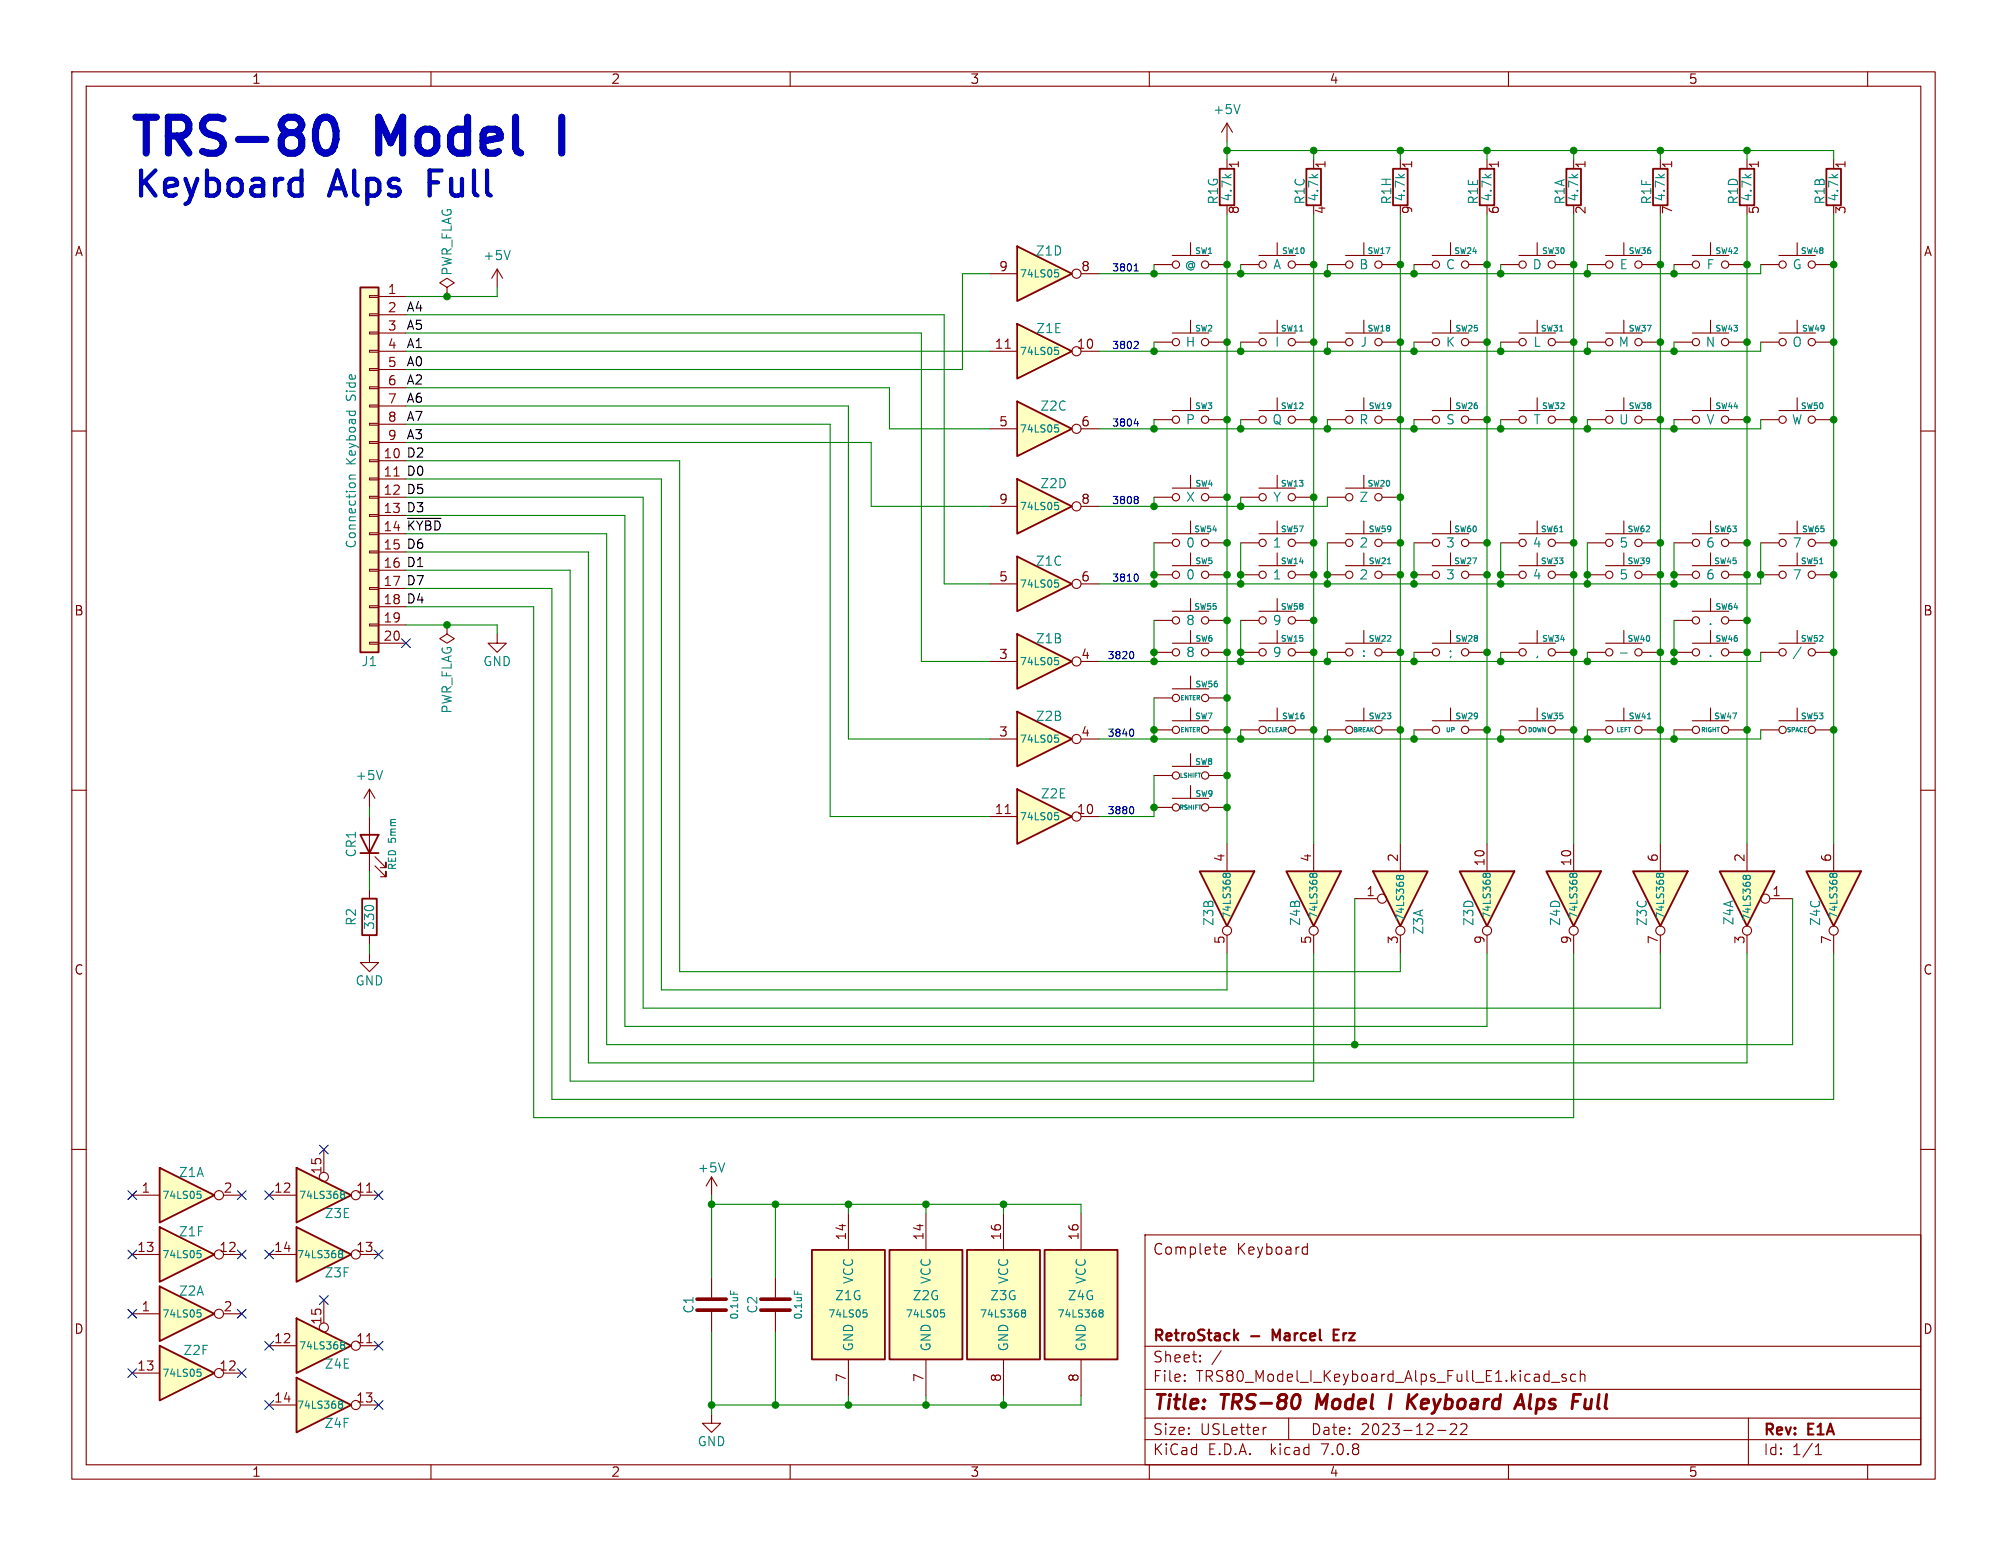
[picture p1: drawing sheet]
<svg xmlns="http://www.w3.org/2000/svg" width="279mm" height="216mm" viewBox="0 0 279 216" stroke-linecap="round" stroke-linejoin="round" font-family="sans-serif">
<defs><g id="words">
<g font-size="7" fill="#0000c2">
<text x="17.8" y="22">TRS-80</text>
<text x="52.9" y="22">Model</text>
</g>
<g font-size="4.9" fill="#0000c2">
<text x="18.4" y="27.7">Keyboard</text>
<text x="46.2" y="27.7">Alps</text>
<text x="60.8" y="27.7">Full</text>
</g>
<g font-size="2.8" fill="#840000">
<text x="160.4" y="196.8">Title:</text>
<text x="170.1" y="196.8">TRS-80</text>
<text x="184.1" y="196.8">Model</text>
<text x="195.1" y="196.8">I</text>
<text x="198.4" y="196.8">Keyboard</text>
<text x="214.4" y="196.8">Alps</text>
<text x="222.9" y="196.8">Full</text>
</g>
<g font-size="2.1" fill="#840000">
<text x="160.4" y="174.9">Complete</text>
<text x="172.1" y="174.9">Keyboard</text>
<text x="160.4" y="189.9">Sheet:</text>
<text x="160.4" y="187.1">RetroStack</text>
<text x="174.2" y="187.1">-</text>
<text x="177.8" y="187.1">Marcel</text>
<text x="186.9" y="187.1">Erz</text>
<text x="160.4" y="192.6">File:</text>
<text x="166.5" y="192.6">TRS80_Model_I_Keyboard_Alps_Full_E1.kicad_sch</text>
<text x="160.4" y="202.8">KiCad</text>
<text x="160.4" y="200">Size:</text>
<text x="167.1" y="200">USLetter</text>
<text x="168.1" y="202.8">E.D.A.</text>
<text x="177" y="202.8">kicad</text>
<text x="182.4" y="200">Date:</text>
<text x="184.2" y="202.8">7.0.8</text>
<text x="189.4" y="200">2023-12-22</text>
<text x="245.4" y="200.2">Rev:</text>
<text x="245.4" y="202.8">Id:</text>
<text x="249.5" y="202.8">1/1</text>
<text x="251.8" y="200.2">E1A</text>
</g>
<g font-size="1.8" fill="#840000">
<text x="35" y="11.9">1</text>
<text x="85" y="11.9">2</text>
<text x="135" y="11.9">3</text>
<text x="185" y="11.9">4</text>
<text x="235" y="11.9">5</text>
<text x="172.8" y="23.6" transform="rotate(-90 172.8 23.6)">1</text>
<text x="184.9" y="23.6" transform="rotate(-90 184.9 23.6)">1</text>
<text x="196.9" y="23.6" transform="rotate(-90 196.9 23.6)">1</text>
<text x="209" y="23.6" transform="rotate(-90 209 23.6)">1</text>
<text x="221.1" y="23.6" transform="rotate(-90 221.1 23.6)">1</text>
<text x="233.1" y="23.6" transform="rotate(-90 233.1 23.6)">1</text>
<text x="245.2" y="23.6" transform="rotate(-90 245.2 23.6)">1</text>
<text x="257.3" y="23.6" transform="rotate(-90 257.3 23.6)">1</text>
<text x="172.8" y="29.9" transform="rotate(-90 172.8 29.9)">8</text>
<text x="184.9" y="29.9" transform="rotate(-90 184.9 29.9)">4</text>
<text x="196.9" y="29.9" transform="rotate(-90 196.9 29.9)">9</text>
<text x="209" y="29.9" transform="rotate(-90 209 29.9)">6</text>
<text x="221.1" y="29.9" transform="rotate(-90 221.1 29.9)">2</text>
<text x="233.1" y="29.9" transform="rotate(-90 233.1 29.9)">7</text>
<text x="245.2" y="29.9" transform="rotate(-90 245.2 29.9)">5</text>
<text x="257.3" y="29.9" transform="rotate(-90 257.3 29.9)">3</text>
<text x="10.3" y="35.9">A</text>
<text x="267.7" y="35.9">A</text>
<text x="53.9" y="41">1</text>
<text x="139" y="37.8">9</text>
<text x="150.4" y="37.8">8</text>
<text x="53.9" y="43.6">2</text>
<text x="53.9" y="46.1">3</text>
<text x="53.9" y="48.6">4</text>
<text x="53.9" y="51.2">5</text>
<text x="53.9" y="53.7">6</text>
<text x="138.4" y="48.6">11</text>
<text x="149.8" y="48.6">10</text>
<text x="53.9" y="56.3">7</text>
<text x="53.9" y="58.8">8</text>
<text x="139" y="59.4">5</text>
<text x="150.4" y="59.4">6</text>
<text x="53.3" y="63.9">10</text>
<text x="53.9" y="61.3">9</text>
<text x="53.3" y="66.4">11</text>
<text x="53.3" y="69">12</text>
<text x="53.3" y="71.5">13</text>
<text x="139" y="70.2">9</text>
<text x="150.4" y="70.2">8</text>
<text x="53.3" y="74">14</text>
<text x="53.3" y="76.6">15</text>
<text x="53.3" y="79.1">16</text>
<text x="53.3" y="81.7">17</text>
<text x="139" y="81">5</text>
<text x="150.4" y="81">6</text>
<text x="10.3" y="85.9">B</text>
<text x="53.3" y="84.2">18</text>
<text x="53.3" y="86.7">19</text>
<text x="53.3" y="89.3">20</text>
<text x="267.7" y="85.9">B</text>
<text x="139" y="91.8">3</text>
<text x="150.4" y="91.8">4</text>
<text x="139" y="102.6">3</text>
<text x="150.4" y="102.6">4</text>
<text x="138.4" y="113.4">11</text>
<text x="149.8" y="113.4">10</text>
<text x="170.6" y="120.1" transform="rotate(-90 170.6 120.1)">4</text>
<text x="182.6" y="120.1" transform="rotate(-90 182.6 120.1)">4</text>
<text x="190.1" y="124.8">1</text>
<text x="194.7" y="120.1" transform="rotate(-90 194.7 120.1)">2</text>
<text x="206.8" y="120.7" transform="rotate(-90 206.8 120.7)">10</text>
<text x="218.8" y="120.7" transform="rotate(-90 218.8 120.7)">10</text>
<text x="230.9" y="120.1" transform="rotate(-90 230.9 120.1)">6</text>
<text x="243" y="120.1" transform="rotate(-90 243 120.1)">2</text>
<text x="246.6" y="124.8">1</text>
<text x="255" y="120.1" transform="rotate(-90 255 120.1)">6</text>
<text x="170.6" y="131.5" transform="rotate(-90 170.6 131.5)">5</text>
<text x="182.6" y="131.5" transform="rotate(-90 182.6 131.5)">5</text>
<text x="194.7" y="131.5" transform="rotate(-90 194.7 131.5)">3</text>
<text x="206.8" y="131.5" transform="rotate(-90 206.8 131.5)">9</text>
<text x="218.8" y="131.5" transform="rotate(-90 218.8 131.5)">9</text>
<text x="230.9" y="131.5" transform="rotate(-90 230.9 131.5)">7</text>
<text x="243" y="131.5" transform="rotate(-90 243 131.5)">3</text>
<text x="255" y="131.5" transform="rotate(-90 255 131.5)">7</text>
<text x="10.3" y="135.9">C</text>
<text x="267.7" y="135.9">C</text>
<text x="19.6" y="166.1">1</text>
<text x="31" y="166.1">2</text>
<text x="38.1" y="166.1">12</text>
<text x="44.8" y="163.6" transform="rotate(-90 44.8 163.6)">15</text>
<text x="49.5" y="166.1">11</text>
<text x="117.9" y="172.8" transform="rotate(-90 117.9 172.8)">14</text>
<text x="128.7" y="172.8" transform="rotate(-90 128.7 172.8)">14</text>
<text x="139.4" y="172.8" transform="rotate(-90 139.4 172.8)">16</text>
<text x="150.2" y="172.8" transform="rotate(-90 150.2 172.8)">16</text>
<text x="19" y="174.4">13</text>
<text x="30.4" y="174.4">12</text>
<text x="38.1" y="174.4">14</text>
<text x="49.5" y="174.4">13</text>
<text x="10.3" y="185.9">D</text>
<text x="19.6" y="182.6">1</text>
<text x="31" y="182.6">2</text>
<text x="44.8" y="184.5" transform="rotate(-90 44.8 184.5)">15</text>
<text x="267.7" y="185.9">D</text>
<text x="19" y="190.9">13</text>
<text x="30.4" y="190.9">12</text>
<text x="38.1" y="187.1">12</text>
<text x="49.5" y="187.1">11</text>
<text x="38.1" y="195.3">14</text>
<text x="49.5" y="195.3">13</text>
<text x="117.9" y="192.5" transform="rotate(-90 117.9 192.5)">7</text>
<text x="128.7" y="192.5" transform="rotate(-90 128.7 192.5)">7</text>
<text x="139.4" y="192.5" transform="rotate(-90 139.4 192.5)">8</text>
<text x="150.2" y="192.5" transform="rotate(-90 150.2 192.5)">8</text>
<text x="35" y="205.8">1</text>
<text x="85" y="205.8">2</text>
<text x="135" y="205.8">3</text>
<text x="185" y="205.8">4</text>
<text x="235" y="205.8">5</text>
</g>
<g font-size="1.8" fill="#008484">
<text x="168.8" y="16.1">+5V</text>
<text x="169.8" y="28.6" transform="rotate(-90 169.8 28.6)">R1G</text>
<text x="171.7" y="28.2" transform="rotate(-90 171.7 28.2)">4.7k</text>
<text x="181.8" y="28.6" transform="rotate(-90 181.8 28.6)">R1C</text>
<text x="183.7" y="28.2" transform="rotate(-90 183.7 28.2)">4.7k</text>
<text x="193.9" y="28.6" transform="rotate(-90 193.9 28.6)">R1H</text>
<text x="195.8" y="28.2" transform="rotate(-90 195.8 28.2)">4.7k</text>
<text x="206" y="28.6" transform="rotate(-90 206 28.6)">R1E</text>
<text x="207.9" y="28.2" transform="rotate(-90 207.9 28.2)">4.7k</text>
<text x="218" y="28.6" transform="rotate(-90 218 28.6)">R1A</text>
<text x="219.9" y="28.2" transform="rotate(-90 219.9 28.2)">4.7k</text>
<text x="230.1" y="28.6" transform="rotate(-90 230.1 28.6)">R1F</text>
<text x="232" y="28.2" transform="rotate(-90 232 28.2)">4.7k</text>
<text x="242.2" y="28.6" transform="rotate(-90 242.2 28.6)">R1D</text>
<text x="244.1" y="28.2" transform="rotate(-90 244.1 28.2)">4.7k</text>
<text x="254.2" y="28.6" transform="rotate(-90 254.2 28.6)">R1B</text>
<text x="256.1" y="28.2" transform="rotate(-90 256.1 28.2)">4.7k</text>
<text x="144.1" y="35.8">Z1D</text>
<text x="63.1" y="38.5" transform="rotate(-90 63.1 38.5)">PWR_FLAG</text>
<text x="67.2" y="36.4">+5V</text>
<text x="164.8" y="37.7">@</text>
<text x="177.2" y="37.7">A</text>
<text x="189.1" y="37.7">B</text>
<text x="201.2" y="37.7">C</text>
<text x="213.3" y="37.7">D</text>
<text x="225.4" y="37.7">E</text>
<text x="237.5" y="37.7">F</text>
<text x="249.5" y="37.7">G</text>
<text x="144.2" y="46.6">Z1E</text>
<text x="165" y="48.5">H</text>
<text x="177.4" y="48.5">I</text>
<text x="189.3" y="48.5">J</text>
<text x="201.2" y="48.5">K</text>
<text x="213.4" y="48.5">L</text>
<text x="225.2" y="48.5">M</text>
<text x="237.4" y="48.5">N</text>
<text x="249.4" y="48.5">O</text>
<text x="49.8" y="55.7" transform="rotate(-90 49.8 55.7)">Side</text>
<text x="144.7" y="57.4">Z2C</text>
<text x="165" y="59.3">P</text>
<text x="177" y="59.3">Q</text>
<text x="189.1" y="59.3">R</text>
<text x="201.2" y="59.3">S</text>
<text x="213.4" y="59.3">T</text>
<text x="225.3" y="59.3">U</text>
<text x="237.5" y="59.3">V</text>
<text x="249.4" y="59.3">W</text>
<text x="49.8" y="64.8" transform="rotate(-90 49.8 64.8)">Keyboad</text>
<text x="144.7" y="68.2">Z2D</text>
<text x="165" y="70.1">X</text>
<text x="177.2" y="70.1">Y</text>
<text x="189.2" y="70.1">Z</text>
<text x="49.8" y="76.5" transform="rotate(-90 49.8 76.5)">Connection</text>
<text x="165" y="76.4">0</text>
<text x="177.1" y="76.4">1</text>
<text x="189.2" y="76.4">2</text>
<text x="201.2" y="76.4">3</text>
<text x="213.3" y="76.4">4</text>
<text x="225.4" y="76.4">5</text>
<text x="237.4" y="76.4">6</text>
<text x="249.5" y="76.4">7</text>
<text x="144.1" y="79">Z1C</text>
<text x="165" y="80.9">0</text>
<text x="177.1" y="80.9">1</text>
<text x="189.2" y="80.9">2</text>
<text x="201.2" y="80.9">3</text>
<text x="213.3" y="80.9">4</text>
<text x="225.4" y="80.9">5</text>
<text x="237.4" y="80.9">6</text>
<text x="249.5" y="80.9">7</text>
<text x="144.1" y="89.8">Z1B</text>
<text x="165" y="87.2">8</text>
<text x="177.1" y="87.2">9</text>
<text x="237.7" y="87.2">.</text>
<text x="50.2" y="92.9">J1</text>
<text x="67.2" y="92.9">GND</text>
<text x="165" y="91.7">8</text>
<text x="177.1" y="91.7">9</text>
<text x="189.5" y="91.7">:</text>
<text x="201.5" y="91.7">;</text>
<text x="213.6" y="91.7">,</text>
<text x="237.7" y="91.7">.</text>
<text x="63.1" y="99.4" transform="rotate(-90 63.1 99.4)">PWR_FLAG</text>
<text x="144.1" y="100.6">Z2B</text>
<text x="49.4" y="108.8">+5V</text>
<text x="144.8" y="111.4">Z2E</text>
<text x="49.8" y="119.5" transform="rotate(-90 49.8 119.5)">CR1</text>
<text x="49.8" y="129" transform="rotate(-90 49.8 129)">R2</text>
<text x="52.3" y="129.5" transform="rotate(-90 52.3 129.5)">330</text>
<text x="169.1" y="129" transform="rotate(-90 169.1 129)">Z3B</text>
<text x="181.2" y="129" transform="rotate(-90 181.2 129)">Z4B</text>
<text x="198.3" y="130.2" transform="rotate(-90 198.3 130.2)">Z3A</text>
<text x="205.3" y="129" transform="rotate(-90 205.3 129)">Z3D</text>
<text x="217.4" y="129" transform="rotate(-90 217.4 129)">Z4D</text>
<text x="229.5" y="129" transform="rotate(-90 229.5 129)">Z3C</text>
<text x="241.5" y="128.9" transform="rotate(-90 241.5 128.9)">Z4A</text>
<text x="253.6" y="129" transform="rotate(-90 253.6 129)">Z4C</text>
<text x="49.4" y="137.4">GND</text>
<text x="24.8" y="164.1">Z1A</text>
<text x="97" y="163.4">+5V</text>
<text x="24.8" y="172.3">Z1F</text>
<text x="45.1" y="169.8">Z3E</text>
<text x="45.1" y="178">Z3F</text>
<text x="119" y="178.8" transform="rotate(-90 119 178.8)">VCC</text>
<text x="129.8" y="178.8" transform="rotate(-90 129.8 178.8)">VCC</text>
<text x="140.6" y="178.8" transform="rotate(-90 140.6 178.8)">VCC</text>
<text x="151.4" y="178.8" transform="rotate(-90 151.4 178.8)">VCC</text>
<text x="24.8" y="180.6">Z2A</text>
<text x="96.7" y="183" transform="rotate(-90 96.7 183)">C1</text>
<text x="105.6" y="183" transform="rotate(-90 105.6 183)">C2</text>
<text x="116.2" y="181.2">Z1G</text>
<text x="127" y="181.2">Z2G</text>
<text x="137.8" y="181.2">Z3G</text>
<text x="148.5" y="181.2">Z4G</text>
<text x="25.4" y="188.8">Z2F</text>
<text x="45.1" y="190.7">Z4E</text>
<text x="119" y="188.2" transform="rotate(-90 119 188.2)">GND</text>
<text x="129.8" y="188.2" transform="rotate(-90 129.8 188.2)">GND</text>
<text x="140.6" y="188.2" transform="rotate(-90 140.6 188.2)">GND</text>
<text x="151.4" y="188.2" transform="rotate(-90 151.4 188.2)">GND</text>
<text x="45.1" y="199">Z4F</text>
<text x="97" y="201.5">GND</text>
</g>
<g font-size="1.8">
<text x="56.5" y="43.5">A4</text>
<text x="56.5" y="46">A5</text>
<text x="56.5" y="48.5">A1</text>
<text x="56.5" y="53.6">A2</text>
<text x="56.5" y="51.1">A0</text>
<text x="56.5" y="58.7">A7</text>
<text x="56.5" y="56.2">A6</text>
<text x="56.5" y="63.8">D2</text>
<text x="56.5" y="61.2">A3</text>
<text x="56.5" y="71.4">D3</text>
<text x="56.5" y="68.9">D5</text>
<text x="56.5" y="66.3">D0</text>
<text x="56.5" y="76.5">D6</text>
<text x="56.5" y="73.9">~{KYBD}</text>
<text x="56.5" y="79">D1</text>
<text x="56.5" y="81.6">D7</text>
<text x="56.5" y="84.1">D4</text>
</g>
<g font-size="1.4" fill="#008484">
<text x="141.9" y="38.8">74LS05</text>
<text x="141.9" y="49.6">74LS05</text>
<text x="141.9" y="60.4">74LS05</text>
<text x="141.9" y="71.2">74LS05</text>
<text x="141.9" y="82">74LS05</text>
<text x="141.9" y="92.8">74LS05</text>
<text x="141.9" y="103.6">74LS05</text>
<text x="55.3" y="117.3" transform="rotate(-90 55.3 117.3)">5mm</text>
<text x="141.9" y="114.4">74LS05</text>
<text x="55.3" y="121.2" transform="rotate(-90 55.3 121.2)">RED</text>
<text x="171.5" y="128" transform="rotate(-90 171.5 128)">74LS368</text>
<text x="183.6" y="128" transform="rotate(-90 183.6 128)">74LS368</text>
<text x="195.7" y="128.3" transform="rotate(-90 195.7 128.3)">74LS368</text>
<text x="207.7" y="128" transform="rotate(-90 207.7 128)">74LS368</text>
<text x="219.8" y="128" transform="rotate(-90 219.8 128)">74LS368</text>
<text x="231.9" y="128" transform="rotate(-90 231.9 128)">74LS368</text>
<text x="243.9" y="128.3" transform="rotate(-90 243.9 128.3)">74LS368</text>
<text x="256" y="128" transform="rotate(-90 256 128)">74LS368</text>
<text x="22.5" y="167.1">74LS05</text>
<text x="41.5" y="167.1">74LS368</text>
<text x="22.5" y="175.4">74LS05</text>
<text x="41.2" y="175.4">74LS368</text>
<text x="22.5" y="183.6">74LS05</text>
<text x="103" y="183.8" transform="rotate(-90 103 183.8)">0.1uF</text>
<text x="111.9" y="183.8" transform="rotate(-90 111.9 183.8)">0.1uF</text>
<text x="115.2" y="183.6">74LS05</text>
<text x="126" y="183.6">74LS05</text>
<text x="136.3" y="183.6">74LS368</text>
<text x="147.1" y="183.6">74LS368</text>
<text x="22.5" y="191.9">74LS05</text>
<text x="41.5" y="188.1">74LS368</text>
<text x="41.2" y="196.3">74LS368</text>
</g>
<g font-size="1.4" fill="#0000c2">
<text x="154.7" y="37.9">3801</text>
<text x="154.7" y="48.6">3802</text>
<text x="154.7" y="59.4">3804</text>
<text x="154.7" y="70.2">3808</text>
<text x="154.7" y="81">3810</text>
<text x="154" y="91.8">3820</text>
<text x="154" y="102.6">3840</text>
<text x="154" y="113.4">3880</text>
</g>
<g font-size="1.1" fill="#008484">
<text x="166.3" y="35.6">SW1</text>
<text x="178.4" y="35.6">SW10</text>
<text x="190.3" y="35.6">SW17</text>
<text x="202.3" y="35.6">SW24</text>
<text x="214.6" y="35.6">SW30</text>
<text x="226.6" y="35.6">SW36</text>
<text x="238.7" y="35.6">SW42</text>
<text x="250.6" y="35.6">SW48</text>
<text x="166.3" y="46.3">SW2</text>
<text x="178.2" y="46.3">SW11</text>
<text x="190.3" y="46.3">SW18</text>
<text x="202.5" y="46.3">SW25</text>
<text x="214.4" y="46.3">SW31</text>
<text x="226.6" y="46.3">SW37</text>
<text x="238.7" y="46.3">SW43</text>
<text x="250.7" y="46.3">SW49</text>
<text x="166.3" y="57.1">SW3</text>
<text x="178.2" y="57.1">SW12</text>
<text x="190.4" y="57.1">SW19</text>
<text x="202.5" y="57.1">SW26</text>
<text x="214.6" y="57.1">SW32</text>
<text x="226.6" y="57.1">SW38</text>
<text x="238.7" y="57.1">SW44</text>
<text x="250.6" y="57.1">SW50</text>
<text x="166.3" y="67.9">SW4</text>
<text x="178.2" y="67.9">SW13</text>
<text x="190.3" y="67.9">SW20</text>
<text x="166.1" y="74.3">SW54</text>
<text x="178.2" y="74.3">SW57</text>
<text x="190.4" y="74.3">SW59</text>
<text x="202.3" y="74.3">SW60</text>
<text x="214.4" y="74.3">SW61</text>
<text x="226.5" y="74.3">SW62</text>
<text x="238.5" y="74.3">SW63</text>
<text x="250.7" y="74.3">SW65</text>
<text x="166.3" y="78.7">SW5</text>
<text x="178.2" y="78.7">SW14</text>
<text x="190.4" y="78.7">SW21</text>
<text x="202.3" y="78.7">SW27</text>
<text x="214.4" y="78.7">SW33</text>
<text x="226.5" y="78.7">SW39</text>
<text x="238.5" y="78.7">SW45</text>
<text x="250.6" y="78.7">SW51</text>
<text x="166.1" y="85.1">SW55</text>
<text x="166.3" y="89.5">SW6</text>
<text x="178.2" y="85.1">SW58</text>
<text x="178.2" y="89.5">SW15</text>
<text x="190.4" y="89.5">SW22</text>
<text x="202.5" y="89.5">SW28</text>
<text x="214.6" y="89.5">SW34</text>
<text x="226.5" y="89.5">SW40</text>
<text x="238.7" y="89.5">SW46</text>
<text x="238.7" y="85.1">SW64</text>
<text x="250.6" y="89.5">SW52</text>
<text x="166.3" y="95.9">SW56</text>
<text x="166.3" y="100.3">SW7</text>
<text x="178.4" y="100.3">SW16</text>
<text x="190.4" y="100.3">SW23</text>
<text x="202.5" y="100.3">SW29</text>
<text x="214.4" y="100.3">SW35</text>
<text x="226.6" y="100.3">SW41</text>
<text x="238.5" y="100.3">SW47</text>
<text x="250.6" y="100.3">SW53</text>
<text x="166.3" y="106.7">SW8</text>
<text x="166.3" y="111.1">SW9</text>
</g>
<g font-size=".8" fill="#008484">
<text x="164.2" y="97.7">ENTER</text>
<text x="164.2" y="102.1">ENTER</text>
<text x="176.3" y="102.1">CLEAR</text>
<text x="188.3" y="102.1">BREAK</text>
<text x="201.2" y="102.1">UP</text>
<text x="212.6" y="102.1">DOWN</text>
<text x="224.9" y="102.1">LEFT</text>
<text x="236.7" y="102.1">RIGHT</text>
<text x="248.6" y="102.1">SPACE</text>
<text x="164" y="112.9">RSHIFT</text>
<text x="164.1" y="108.5">LSHIFT</text>
</g>
</g></defs>
<path d="M0 0h279.4v215.9h-279.4z" fill="#fff" stroke="#fff" stroke-width=".14"/>
<g fill="none" stroke="#840000" stroke-width=".15">
<path d="M10 10h259.4v195.9h-259.4zM12 12h255.4v191.9h-255.4zM60 10v2M110 10v2M160 10v2M210 10v2M260 10v2M10 60h2M267.4 60h2M10 110h2M267.4 110h2M10 160h2"/>
<path d="M267.4 160h2M159.4 171.9h108v32h-108zM169.9 174.4l.2 .2 .5-.1M169.9 173.8l.2-.2h.3l.2 .2v.1l-.7 .2M181.6 173.6l.4 .1M182 174.5l-.4 .1M182 173.1v1.5M159.4 197.4h108M159.4 193.4h108M159.4 187.4h108M164.9 192.1l.1 .1-.1 .1M164.9 192.1v.1v.1"/>
<path d="M164.9 191.4v.1M164.9 192.1v.2M164.9 191.4h.1l-.1 .1M167.1 189.4v.1v.1M167.1 189.4l-.1 .1 .1 .1M167.1 188.7v.1M167.1 189.4v.2M167.1 188.7h-.1l.1 .1M170 188l-1.3 1.9M176.3 198.7l-.3 .1M179.4 197.4v3M200.1 199.1h1.2"/>
<path d="M202.7 198.3l.1 .2-.1 .3-.8 .9h.9M204.1 198.3l.1 .2-.1 .3-.8 .9h.9M215.5 191.3l.1 .1M215.6 190.8v1.5M215.6 192.2l-.1 .1M216 192.4h1.1M218 191.4l-.4-.1-.2 .2 .1 .2 .5 .2 .1 .1-.1 .2-.1 .1-.5-.1M219.4 191.4l-.5-.1-.3 .3v.4l.2 .2 .1 .1 .5-.1M220 191.4a.37 .37 0 0 1 .6 .1v.8M220 190.8v1.5M243.4 197.4v6.5M60 203.9v2"/>
<path d="M110 203.9v2M159.4 200.4h108M160 203.9v2M210 203.9v2M252.7 202.5h.9M252.7 201.4l.4-.4v1.5M260 203.9v2"/>
</g>
<path d="M180.8 194.2a1.31 1.31 0 0 1 0 1.5M183.5 194.1l-.3 2M193.7 194.1l-.3 2M197.3 194.1l-1.3 1.1M213.1 194.1l-.2 1.7v.2l.2 .1M221.6 194.8l-.2 1.3" fill="none" stroke="#840000" stroke-width=".4"/>
<path d="M172 186l.4 .6M172.4 185.6l-.6 .5M177.7 186.1l-.5-1v1.5M185.7 185.8h.5M186.4 185.1h-.7v1.5h.7" fill="none" stroke="#840000" stroke-width=".3"/>
<path d="M251.5 121.3h7.6l-3.8 7.6z" fill="#ffffc2"/>
<path d="M169.8 23.5h2v5.1h-2zM181.9 23.5h2v5.1h-2zM193.9 23.5h2.1v5.1h-2.1zM206 23.5h2v5.1h-2zM218.1 23.5h2v5.1h-2zM230.1 23.5h2.1v5.1h-2.1zM242.2 23.5h2v5.1h-2zM254.3 23.5h2v5.1h-2zM251.5 121.3h7.6l-3.8 7.6z" fill="none" stroke="#840000" stroke-width=".25"/>
<g fill="none" stroke="#840000" stroke-width=".15">
<path d="M170.8 17.1v2.6M170.8 17.1l-.7 1.3M170.8 17.1l.8 1.3M170.8 22.2v1.3M170.8 28.6v1.2M182.9 22.2v1.3M182.9 28.6v1.2M194.9 22.2v1.3M194.9 28.6v1.2M207 22.2v1.3M207 28.6v1.2M208.9 36.8h2.6"/>
<path d="M211.5 35.6h5M214 33.8v1.8M216.5 36.8h2.6M219.1 22.2v1.3M219.1 28.6v1.2M221 36.8h2.5M223.5 35.6h5.1M226.1 33.8v1.8M228.6 36.8h2.5M231.1 22.2v1.3M231.1 28.6v1.2M233 36.8h2.6"/>
<path d="M235.6 35.6h5.1M238.1 33.8v1.8M240.7 36.8h2.5M243.2 22.2v1.3M243.2 28.6v1.2M245.1 36.8h2.5M247.6 35.6h5.1M250.2 33.8v1.8M252.7 36.8h2.6M255.3 22.2v1.3M255.3 28.6v1.2M208.9 58.4h2.6"/>
<path d="M208.9 47.6h2.6M211.5 57.2h5M211.5 46.4h5M214 44.6v1.8M214 55.4v1.8M216.5 58.4h2.6M216.5 47.6h2.6M221 58.4h2.5M221 47.6h2.5M223.5 57.2h5.1M223.5 46.4h5.1M226.1 44.6v1.8"/>
<path d="M226.1 55.4v1.8M228.6 58.4h2.5M228.6 47.6h2.5M233 58.4h2.6M233 47.6h2.6M235.6 57.2h5.1M235.6 46.4h5.1M238.1 44.6v1.8M238.1 55.4v1.8M240.7 58.4h2.5M240.7 47.6h2.5M245.1 58.4h2.5"/>
<path d="M245.1 47.6h2.5M247.6 57.2h5.1M247.6 46.4h5.1M250.2 44.6v1.8M250.2 55.4v1.8M252.7 58.4h2.6M252.7 47.6h2.6M208.9 75.6h2.6M211.5 74.3h5M211.5 78.7h5M214 72.5v1.8M214 77v1.7"/>
<path d="M216.5 75.6h2.6M221 75.6h2.5M223.5 74.3h5.1M223.5 78.7h5.1M226.1 72.5v1.8M226.1 77v1.7M228.6 75.6h2.5M233 75.6h2.6M235.6 74.3h5.1M235.6 78.7h5.1M238.1 72.5v1.8M238.1 77v1.7"/>
<path d="M240.7 75.6h2.5M247.6 78.7h5.1M250.2 77v1.7M208.9 90.8h2.6M208.9 80h2.6M211.5 89.5h5M214 87.8v1.7M216.5 90.8h2.6M216.5 80h2.6M221 90.8h2.5M221 80h2.5M223.5 89.5h5.1"/>
<path d="M226.1 87.8v1.7M228.6 90.8h2.5M228.6 80h2.5M233 90.8h2.6M233 80h2.6M233 86.4h2.6M235.6 89.5h5.1M235.6 85.1h5.1M238.1 83.3v1.8M238.1 87.8v1.7M240.7 90.8h2.5M240.7 80h2.5"/>
<path d="M240.7 86.4h2.5M245.1 90.8h2.5M245.1 80h2.5M247.6 89.5h5.1M250.2 87.8v1.7M252.7 90.8h2.6M252.7 80h2.6M255.3 117.5v3.8M255.3 130.2v2.5"/>
<circle cx="212" cy="36.8" r=".51"/>
<circle cx="216" cy="36.8" r=".51"/>
<circle cx="224" cy="36.8" r=".51"/>
<circle cx="228.1" cy="36.8" r=".51"/>
<circle cx="236.1" cy="36.8" r=".51"/>
<circle cx="240.2" cy="36.8" r=".51"/>
<circle cx="248.2" cy="36.8" r=".51"/>
<circle cx="252.2" cy="36.8" r=".51"/>
<circle cx="212" cy="47.6" r=".51"/>
<circle cx="212" cy="58.4" r=".51"/>
<circle cx="216" cy="47.6" r=".51"/>
<circle cx="216" cy="58.4" r=".51"/>
<circle cx="224" cy="47.6" r=".51"/>
<circle cx="224" cy="58.4" r=".51"/>
<circle cx="228.1" cy="47.6" r=".51"/>
<circle cx="228.1" cy="58.4" r=".51"/>
<circle cx="236.1" cy="47.6" r=".51"/>
<circle cx="236.1" cy="58.4" r=".51"/>
<circle cx="240.2" cy="47.6" r=".51"/>
<circle cx="240.2" cy="58.4" r=".51"/>
<circle cx="248.2" cy="47.6" r=".51"/>
<circle cx="248.2" cy="58.4" r=".51"/>
<circle cx="252.2" cy="58.4" r=".51"/>
<circle cx="252.2" cy="47.6" r=".51"/>
<circle cx="212" cy="75.6" r=".51"/>
<circle cx="216" cy="75.6" r=".51"/>
<circle cx="224" cy="75.6" r=".51"/>
<circle cx="228.1" cy="75.6" r=".51"/>
<circle cx="236.1" cy="75.6" r=".51"/>
<circle cx="240.2" cy="75.6" r=".51"/>
<circle cx="212" cy="80" r=".51"/>
<circle cx="212" cy="90.8" r=".51"/>
<circle cx="216" cy="80" r=".51"/>
<circle cx="216" cy="90.8" r=".51"/>
<circle cx="224" cy="80" r=".51"/>
<circle cx="224" cy="90.8" r=".51"/>
<circle cx="228.1" cy="80" r=".51"/>
<circle cx="228.1" cy="90.8" r=".51"/>
<circle cx="236.1" cy="80" r=".51"/>
<circle cx="236.1" cy="86.4" r=".51"/>
<circle cx="236.1" cy="90.8" r=".51"/>
<circle cx="240.2" cy="90.8" r=".51"/>
<circle cx="240.2" cy="80" r=".51"/>
<circle cx="240.2" cy="86.4" r=".51"/>
<circle cx="248.2" cy="80" r=".51"/>
<circle cx="248.2" cy="90.8" r=".51"/>
<circle cx="252.2" cy="90.8" r=".51"/>
<circle cx="252.2" cy="80" r=".51"/>
<circle cx="255.3" cy="129.5" r=".63"/>
</g>
<path d="M172.6 14.5l-.4 1.3M225.6 90.9h.9M250.7 90.1l-1.1 1.6M255.2 121.9l-.1 .1M255.2 121.8l-.2-.2h-.2l-.1 .2 .1 .2M255.2 121.8l.1-.2h.3l.1 .2v.2M255.2 121.8v.1M255.2 121.9v.1" fill="none" stroke="#008484" stroke-width=".15"/>
<path d="M41.3 183.5l7.6 3.8-7.6 3.8z" fill="#ffffc2"/>
<path d="M41.3 183.5l7.6 3.8-7.6 3.8z" fill="none" stroke="#840000" stroke-width=".25"/>
<g fill="none" stroke="#840000" stroke-width=".15">
<path d="M37.5 187.3h3.8M45.1 181v3.2M50.2 187.3h2.5M51 186.9h.8"/>
<circle cx="45.1" cy="184.8" r=".63"/>
<circle cx="49.5" cy="187.3" r=".63"/>
</g>
<path d="M47.5 187.2h.1M47.5 186.8h.3l.1 .1 .1 .1-.2 .2M47.6 187.2h.2M47.6 187.2l-.1 .1M47.8 187.2l.2 .2-.1 .3-.1 .1-.3-.1" fill="none" stroke="#008484" stroke-width=".15"/>
<path d="M41.3 191.8l7.6 3.8-7.6 3.8z" fill="#ffffc2"/>
<path d="M41.3 191.8l7.6 3.8-7.6 3.8z" fill="none" stroke="#840000" stroke-width=".25"/>
<g fill="none" stroke="#840000" stroke-width=".15">
<path d="M187.3 78.7h5.1M189.9 77v1.7M196.8 75.6h2.6M199.4 78.7h5.1M199.4 74.3h5.1M201.9 72.5v1.8M201.9 77v1.7M204.5 75.6h2.5M184.8 80h2.5M184.8 90.8h2.5M187.3 89.5h5.1M189.9 87.8v1.7"/>
<path d="M192.4 80h2.5M192.4 90.8h2.5M196.8 80h2.6M204.5 80h2.5M37.5 195.6h3.8M50.2 195.6h2.5"/>
<circle cx="199.9" cy="75.6" r=".51"/>
<circle cx="204" cy="75.6" r=".51"/>
<circle cx="187.8" cy="90.8" r=".51"/>
<circle cx="187.8" cy="80" r=".51"/>
<circle cx="191.9" cy="80" r=".51"/>
<circle cx="191.9" cy="90.8" r=".51"/>
<circle cx="199.9" cy="80" r=".51"/>
<circle cx="204" cy="80" r=".51"/>
<circle cx="49.5" cy="195.6" r=".63"/>
</g>
<path d="M47.2 195.4l.1 .1M47.2 195.1l.3-.1 .1 .1 .1 .2-.2 .2M47.3 195.5h.2M47.3 195.5h-.1M47.5 195.5l.2 .2-.1 .2-.1 .1h-.3" fill="none" stroke="#008484" stroke-width=".15"/>
<path d="M22.2 162.6l7.6 3.8-7.6 3.8z" fill="#ffffc2"/>
<path d="M22.2 162.6l7.6 3.8-7.6 3.8z" fill="none" stroke="#840000" stroke-width=".25"/>
<g fill="none" stroke="#840000" stroke-width=".15">
<path d="M18.4 166.4h3.8M31.1 166.4h2.6"/>
<circle cx="30.5" cy="166.4" r=".63"/>
</g>
<path d="M27.5 165.8h.4M27.6 166.2h.2l.2 .2-.1 .3-.3 .1" fill="none" stroke="#008484" stroke-width=".15"/>
<path d="M22.2 170.8l7.6 3.8-7.6 3.8z" fill="#ffffc2"/>
<path d="M22.2 170.8l7.6 3.8-7.6 3.8z" fill="none" stroke="#840000" stroke-width=".25"/>
<g fill="none" stroke="#840000" stroke-width=".15">
<path d="M172.7 75.6h2.6M175.3 74.3h5M177.8 72.5v1.8M180.3 75.6h2.6M184.8 75.6h2.5M184.8 69.2h2.5M187.3 74.3h5.1M187.3 67.9h5.1M189.9 66.2v1.7M189.9 72.5v1.8M192.4 75.6h2.5M192.4 69.2h2.5"/>
<path d="M172.7 86.4h2.6M175.3 85.1h5M177.8 83.3v1.8M180.3 86.4h2.6M196.8 90.8h2.6M199.4 89.5h5.1M201.9 87.8v1.7M204.5 90.8h2.5M18.4 174.6h3.8M31.1 174.6h2.6"/>
<circle cx="175.8" cy="75.6" r=".51"/>
<circle cx="179.8" cy="75.6" r=".51"/>
<circle cx="187.8" cy="69.2" r=".51"/>
<circle cx="187.8" cy="75.6" r=".51"/>
<circle cx="191.9" cy="69.2" r=".51"/>
<circle cx="191.9" cy="75.6" r=".51"/>
<circle cx="175.8" cy="86.4" r=".51"/>
<circle cx="179.8" cy="86.4" r=".51"/>
<circle cx="199.9" cy="90.8" r=".51"/>
<circle cx="204" cy="90.8" r=".51"/>
<circle cx="30.5" cy="174.6" r=".63"/>
</g>
<path d="M27.5 174.1h.4M27.6 174.5h.2l.2 .2-.1 .3-.3 .1" fill="none" stroke="#008484" stroke-width=".15"/>
<path d="M41.3 162.6l7.6 3.8-7.6 3.8z" fill="#ffffc2"/>
<path d="M41.3 162.6l7.6 3.8-7.6 3.8z" fill="none" stroke="#840000" stroke-width=".25"/>
<g fill="none" stroke="#840000" stroke-width=".15">
<path d="M37.5 166.4h3.8M45.1 160v3.2M50.2 166.4h2.5M51 166h.8"/>
<circle cx="45.1" cy="163.8" r=".63"/>
<circle cx="49.5" cy="166.4" r=".63"/>
</g>
<path d="M47.5 166.2l.1 .1M47.5 165.9l.3-.1 .1 .1 .1 .2-.2 .2M47.6 166.3h.2M47.6 166.3h-.1M47.8 166.3l.2 .1-.1 .3-.1 .1h-.3" fill="none" stroke="#008484" stroke-width=".15"/>
<path d="M41.3 170.8l7.6 3.8-7.6 3.8z" fill="#ffffc2"/>
<path d="M41.3 170.8l7.6 3.8-7.6 3.8z" fill="none" stroke="#840000" stroke-width=".25"/>
<g fill="none" stroke="#840000" stroke-width=".15">
<path d="M172.7 69.2h2.6M175.3 78.7h5M175.3 67.9h5M177.8 66.2v1.7M177.8 77v1.7M180.3 69.2h2.6M172.7 80h2.6M172.7 90.8h2.6M175.3 89.5h5M177.8 87.8v1.7M180.3 80h2.6M180.3 90.8h2.6"/>
<path d="M37.5 174.6h3.8M50.2 174.6h2.5"/>
<circle cx="175.8" cy="69.2" r=".51"/>
<circle cx="179.8" cy="69.2" r=".51"/>
<circle cx="175.8" cy="90.8" r=".51"/>
<circle cx="175.8" cy="80" r=".51"/>
<circle cx="179.8" cy="90.8" r=".51"/>
<circle cx="179.8" cy="80" r=".51"/>
<circle cx="49.5" cy="174.6" r=".63"/>
</g>
<path d="M47.2 174.5h.1M47.2 174.1h.3l.1 .1 .1 .1-.2 .2M47.3 174.5h.2M47.3 174.5l-.1 .1M47.5 174.5l.2 .2-.1 .3-.1 .1-.3-.1" fill="none" stroke="#008484" stroke-width=".15"/>
<path d="M22.2 187.3l7.6 3.8-7.6 3.8z" fill="#ffffc2"/>
<path d="M22.2 187.3l7.6 3.8-7.6 3.8z" fill="none" stroke="#840000" stroke-width=".25"/>
<g fill="none" stroke="#840000" stroke-width=".15">
<path d="M18.4 191.1h3.8M31.1 191.1h2.6"/>
<circle cx="30.5" cy="191.1" r=".63"/>
</g>
<path d="M27.5 190.6h.4M27.6 191h.2l.2 .2-.1 .3-.3 .1" fill="none" stroke="#008484" stroke-width=".15"/>
<path d="M22.2 179.1l7.6 3.8-7.6 3.8z" fill="#ffffc2"/>
<path d="M22.2 179.1l7.6 3.8-7.6 3.8z" fill="none" stroke="#840000" stroke-width=".25"/>
<g fill="none" stroke="#840000" stroke-width=".15">
<path d="M18.4 182.9h3.8M31.1 182.9h2.6"/>
<circle cx="30.5" cy="182.9" r=".63"/>
</g>
<path d="M27.5 182.3h.4M27.6 182.7h.2l.2 .2-.1 .3-.3 .1" fill="none" stroke="#008484" stroke-width=".15"/>
<path d="M141.6 45.1l7.6 3.8-7.6 3.8z" fill="#ffffc2"/>
<path d="M141.6 45.1l7.6 3.8-7.6 3.8z" fill="none" stroke="#840000" stroke-width=".25"/>
<g fill="none" stroke="#840000" stroke-width=".15">
<path d="M137.8 48.9h3.8M139.9 48.5h.8M150.5 48.9h2.5"/>
<circle cx="149.9" cy="48.9" r=".63"/>
</g>
<path d="M146.9 48.3h.4M146.9 48.7h.3l.2 .2-.1 .4h-.4" fill="none" stroke="#008484" stroke-width=".15"/>
<path d="M141.6 34.3l7.6 3.8-7.6 3.8z" fill="#ffffc2"/>
<path d="M141.6 34.3l7.6 3.8-7.6 3.8z" fill="none" stroke="#840000" stroke-width=".25"/>
<g fill="none" stroke="#840000" stroke-width=".15">
<path d="M137.8 38.1h3.8M150.5 38.1h2.5M160.7 36.8h2.5M163.2 35.6h5.1M165.7 33.8v1.8M168.3 36.8h2.5M172.7 36.8h2.6M175.3 35.6h5M177.8 33.8v1.8M180.3 36.8h2.6M184.8 36.8h2.5M187.3 35.6h5.1"/>
<path d="M189.9 33.8v1.8M192.4 36.8h2.5M196.8 36.8h2.6M199.4 35.6h5.1M201.9 33.8v1.8M204.5 36.8h2.5M160.7 47.6h2.5M160.7 58.4h2.5M163.2 46.4h5.1M163.2 57.2h5.1M165.7 44.6v1.8M165.7 55.4v1.8"/>
<path d="M168.3 47.6h2.5M168.3 58.4h2.5M172.7 47.6h2.6M172.7 58.4h2.6M175.3 46.4h5M175.3 57.2h5M177.8 44.6v1.8M177.8 55.4v1.8M180.3 47.6h2.6M180.3 58.4h2.6M184.8 47.6h2.5M184.8 58.4h2.5"/>
<path d="M187.3 46.4h5.1M187.3 57.2h5.1M189.9 44.6v1.8M189.9 55.4v1.8M192.4 47.6h2.5M192.4 58.4h2.5M196.8 47.6h2.6M196.8 58.4h2.6M199.4 46.4h5.1M199.4 57.2h5.1M201.9 44.6v1.8M201.9 55.4v1.8"/>
<path d="M204.5 47.6h2.5M204.5 58.4h2.5M160.7 69.2h2.5M163.2 67.9h5.1M165.7 66.2v1.7M168.3 69.2h2.5"/>
<circle cx="149.9" cy="38.1" r=".63"/>
<circle cx="163.7" cy="36.8" r=".51"/>
<circle cx="167.8" cy="36.8" r=".51"/>
<circle cx="175.8" cy="36.8" r=".51"/>
<circle cx="179.8" cy="36.8" r=".51"/>
<circle cx="187.8" cy="36.8" r=".51"/>
<circle cx="191.9" cy="36.8" r=".51"/>
<circle cx="199.9" cy="36.8" r=".51"/>
<circle cx="204" cy="36.8" r=".51"/>
<circle cx="163.7" cy="58.4" r=".51"/>
<circle cx="163.7" cy="47.6" r=".51"/>
<circle cx="167.8" cy="47.6" r=".51"/>
<circle cx="167.8" cy="58.4" r=".51"/>
<circle cx="175.8" cy="58.4" r=".51"/>
<circle cx="175.8" cy="47.6" r=".51"/>
<circle cx="179.8" cy="58.4" r=".51"/>
<circle cx="179.8" cy="47.6" r=".51"/>
<circle cx="187.8" cy="58.4" r=".51"/>
<circle cx="187.8" cy="47.6" r=".51"/>
<circle cx="191.9" cy="47.6" r=".51"/>
<circle cx="191.9" cy="58.4" r=".51"/>
<circle cx="199.9" cy="47.6" r=".51"/>
<circle cx="199.9" cy="58.4" r=".51"/>
<circle cx="204" cy="47.6" r=".51"/>
<circle cx="204" cy="58.4" r=".51"/>
<circle cx="163.7" cy="69.2" r=".51"/>
<circle cx="167.8" cy="69.2" r=".51"/>
</g>
<path d="M146.9 37.6h.4M146.9 37.9h.3l.2 .2-.1 .4-.4 .1" fill="none" stroke="#008484" stroke-width=".15"/>
<path d="M141.6 55.9l7.6 3.8-7.6 3.8z" fill="#ffffc2"/>
<path d="M141.6 55.9l7.6 3.8-7.6 3.8z" fill="none" stroke="#840000" stroke-width=".25"/>
<g fill="none" stroke="#840000" stroke-width=".15">
<path d="M137.8 59.7h3.8M150.5 59.7h2.5"/>
<circle cx="149.9" cy="59.7" r=".63"/>
</g>
<path d="M146.9 59.1h.4M146.9 59.5h.3l.2 .2-.1 .3-.4 .1" fill="none" stroke="#008484" stroke-width=".15"/>
<path d="M141.6 77.5l7.6 3.8-7.6 3.8z" fill="#ffffc2"/>
<path d="M141.6 77.5l7.6 3.8-7.6 3.8z" fill="none" stroke="#840000" stroke-width=".25"/>
<g fill="none" stroke="#840000" stroke-width=".15">
<path d="M137.8 81.3h3.8M150.5 81.3h2.5"/>
<circle cx="149.9" cy="81.3" r=".63"/>
</g>
<path d="M146.9 80.7h.4M146.9 81.1h.3l.2 .2-.1 .4h-.4" fill="none" stroke="#008484" stroke-width=".15"/>
<path d="M141.6 66.7l7.6 3.8-7.6 3.8z" fill="#ffffc2"/>
<path d="M50.2 40h2.5v50.8h-2.5zM141.6 66.7l7.6 3.8-7.6 3.8z" fill="none" stroke="#840000" stroke-width=".25"/>
<g fill="none" stroke="#840000" stroke-width=".15">
<path d="M51.4 58.9h1.3v.3h-1.3zM51.4 56.4h1.3v.2h-1.3zM51.4 53.8h1.3v.3h-1.3zM51.4 51.3h1.3v.3h-1.3zM51.4 48.8h1.3v.2h-1.3zM51.4 46.2h1.3v.3h-1.3zM51.4 43.7h1.3v.2h-1.3zM51.4 41.1h1.3v.3h-1.3zM52.7 41.3h3.8M52.7 43.8h3.8M52.7 46.4h3.8M52.7 48.9h3.8"/>
<path d="M52.7 51.4h3.8M52.7 54h3.8M52.7 56.5h3.8M52.7 59.1h3.8M51.4 79.2h1.3v.3h-1.3zM51.4 76.7h1.3v.3h-1.3zM51.4 74.2h1.3v.2h-1.3zM51.4 71.6h1.3v.3h-1.3zM51.4 69.1h1.3v.2h-1.3zM51.4 66.5h1.3v.3h-1.3zM51.4 64h1.3v.3h-1.3zM51.4 61.5h1.3v.2h-1.3z"/>
<path d="M52.7 74.3h3.8M52.7 64.1h3.8M52.7 66.7h3.8M52.7 69.2h3.8M52.7 71.8h3.8M52.7 76.8h3.8M52.7 79.4h3.8M52.7 61.6h3.8M54.9 66.3h.7M137.8 70.5h3.8M150.5 70.5h2.5M160.7 75.6h2.5"/>
<path d="M163.2 74.3h5.1M163.2 78.7h5.1M165.7 72.5v1.8M165.7 77v1.7M168.3 75.6h2.5M51.4 89.4h1.3v.3h-1.3zM51.4 86.9h1.3v.2h-1.3zM51.4 84.3h1.3v.3h-1.3zM51.4 81.8h1.3v.2h-1.3zM52.7 81.9h3.8M52.7 84.5h3.8M52.7 87h3.8"/>
<path d="M52.7 89.5h3.8M62.2 87v1.3l1 .6-1 .6-1-.6 1-.6M62.2 87h.1M69.2 88.3v1.2h1.3l-1.3 1.3-1.3-1.3h1.3M160.7 80h2.5M160.7 90.8h2.5M160.7 86.4h2.5M163.2 89.5h5.1M163.2 85.1h5.1M165.7 83.3v1.8M165.7 87.8v1.7M168.3 80h2.5"/>
<path d="M168.3 90.8h2.5M168.3 86.4h2.5"/>
<circle cx="149.9" cy="70.5" r=".63"/>
<circle cx="163.7" cy="75.6" r=".51"/>
<circle cx="167.8" cy="75.6" r=".51"/>
<circle cx="163.7" cy="80" r=".51"/>
<circle cx="163.7" cy="86.4" r=".51"/>
<circle cx="163.7" cy="90.8" r=".51"/>
<circle cx="167.8" cy="90.8" r=".51"/>
<circle cx="167.8" cy="86.4" r=".51"/>
<circle cx="167.8" cy="80" r=".51"/>
</g>
<path d="M48.2 57.2h1.3M48.7 57.2l-.1 .2M49.4 57.2l.1 .2M48.6 66.7h.9M49.5 66.1l-.8 .1-.1 .3 .1 .2M146.9 69.9h.4M146.9 70.3h.3l.2 .2-.1 .4h-.4" fill="none" stroke="#008484" stroke-width=".15"/>
<path d="M50.2 40h2.5v50.8h-2.5z" fill="#ffffc2" stroke="#ffffc2" stroke-width=".14"/>
<path d="M203.2 121.3h7.6l-3.8 7.6z" fill="#ffffc2"/>
<path d="M203.2 121.3h7.6l-3.8 7.6z" fill="none" stroke="#840000" stroke-width=".25"/>
<g fill="none" stroke="#840000" stroke-width=".15">
<path d="M207 117.5v3.8M207 130.2v2.5"/>
<circle cx="207" cy="129.5" r=".63"/>
</g>
<path d="M206.9 121.9l-.1 .1M206.9 121.8l-.2-.2h-.1l-.1 .2v.2M206.9 121.8l.2-.2h.3l.1 .2-.1 .2M206.9 121.8v.1M206.9 121.9v.1" fill="none" stroke="#008484" stroke-width=".15"/>
<path d="M191.1 121.3h7.7l-3.9 7.6z" fill="#ffffc2"/>
<path d="M191.1 121.3h7.7l-3.9 7.6z" fill="none" stroke="#840000" stroke-width=".25"/>
<g fill="none" stroke="#840000" stroke-width=".15">
<path d="M194.9 117.5v3.8M188.6 125.1h3.2M194.9 130.2v2.5"/>
<circle cx="192.4" cy="125.1" r=".63"/>
<circle cx="194.9" cy="129.5" r=".63"/>
</g>
<path d="M194.8 122.2v.1M194.8 122l-.2-.2-.1 .1-.1 .1v.3M194.8 122l.2-.2 .3 .1 .1 .1v.3M194.8 122v.2M194.8 122.2l.1 .1" fill="none" stroke="#008484" stroke-width=".15"/>
<path d="M179.1 121.3h7.6l-3.8 7.6z" fill="#ffffc2"/>
<path d="M179.1 121.3h7.6l-3.8 7.6z" fill="none" stroke="#840000" stroke-width=".25"/>
<g fill="none" stroke="#840000" stroke-width=".15">
<path d="M182.9 117.5v3.8M182.9 130.2v2.5"/>
<circle cx="182.9" cy="129.5" r=".63"/>
</g>
<path d="M182.8 121.9l-.1 .1M182.8 121.8l-.2-.2h-.2l-.1 .2 .1 .2M182.8 121.8l.2-.2h.2l.1 .2v.2M182.8 121.8v.1M182.8 121.9v.1" fill="none" stroke="#008484" stroke-width=".15"/>
<path d="M167 121.3h7.6l-3.8 7.6z" fill="#ffffc2"/>
<path d="M50.2 116.2h2.5l-1.3 2.5zM50.2 118.7h2.5M50.4 125.1h2.1v5.1h-2.1zM167 121.3h7.6l-3.8 7.6z" fill="none" stroke="#840000" stroke-width=".25"/>
<g fill="none" stroke="#840000" stroke-width=".15">
<path d="M160.7 97.2h2.5M163.2 95.9h5.1M165.7 94.1v1.8M165.7 98.6v1.7M168.3 97.2h2.5M177.8 98.6v1.7M189.9 98.6v1.7M201.9 98.6v1.7M51.4 109.9v2.5M51.4 113.7v7.6M51.4 109.9l-.7 1.2M51.4 109.9l.8 1.2"/>
<path d="M52.2 119.3l1.5 1.5v-.8v.8h-.7M160.7 108h2.5M160.7 112.4h2.5M160.7 101.6h2.5M163.2 106.7h5.1M163.2 111.1h5.1M163.2 100.3h5.1M165.7 104.9v1.8M165.7 109.3v1.8M168.3 108h2.5M168.3 112.4h2.5M168.3 101.6h2.5"/>
<path d="M170.8 117.5v3.8M172.7 101.6h2.6M175.3 100.3h5M180.3 101.6h2.6M184.8 101.6h2.5M187.3 100.3h5.1M192.4 101.6h2.5M196.8 101.6h2.6M199.4 100.3h5.1M204.5 101.6h2.5M51.4 132.7v1.3h1.3l-1.3 1.3-1.2-1.3h1.2M51.4 123.8v1.3"/>
<path d="M51.4 130.2v1.2M52.2 120.5l1.5 1.5v-.7v.7h-.7M170.8 130.2v2.5"/>
<circle cx="163.7" cy="97.2" r=".51"/>
<circle cx="167.8" cy="97.2" r=".51"/>
<circle cx="163.7" cy="108" r=".51"/>
<circle cx="163.7" cy="101.6" r=".51"/>
<circle cx="163.7" cy="112.4" r=".51"/>
<circle cx="167.8" cy="112.4" r=".51"/>
<circle cx="167.8" cy="108" r=".51"/>
<circle cx="167.8" cy="101.6" r=".51"/>
<circle cx="175.8" cy="101.6" r=".51"/>
<circle cx="179.8" cy="101.6" r=".51"/>
<circle cx="187.8" cy="101.6" r=".51"/>
<circle cx="191.9" cy="101.6" r=".51"/>
<circle cx="199.9" cy="101.6" r=".51"/>
<circle cx="204" cy="101.6" r=".51"/>
<circle cx="170.8" cy="129.5" r=".63"/>
</g>
<path d="M53.2 107.3l-.4 1.2M170.7 121.9v.1M170.7 121.8l-.2-.2h-.1l-.1 .2v.2M170.7 121.8l.2-.2h.3l.1 .2-.1 .2M170.7 121.8v.1" fill="none" stroke="#008484" stroke-width=".15"/>
<path d="M239.4 121.3h7.6l-3.8 7.6z" fill="#ffffc2"/>
<path d="M239.4 121.3h7.6l-3.8 7.6z" fill="none" stroke="#840000" stroke-width=".25"/>
<g fill="none" stroke="#840000" stroke-width=".15">
<path d="M245.1 75.6h2.5M247.6 74.3h5.1M250.2 72.5v1.8M252.7 75.6h2.6M243.2 117.5v3.8M243.2 130.2v2.5M246.4 125.1h3.2"/>
<circle cx="248.2" cy="75.6" r=".51"/>
<circle cx="252.2" cy="75.6" r=".51"/>
<circle cx="243.2" cy="129.5" r=".63"/>
<circle cx="245.7" cy="125.1" r=".63"/>
</g>
<path d="M243.1 122.2l-.1 .1M243.1 122l-.2-.2-.1 .1-.1 .1v.3M243.1 122l.2-.2 .3 .1 .1 .1-.1 .3M243.1 122v.2M243.1 122.2v.1" fill="none" stroke="#008484" stroke-width=".15"/>
<path d="M227.3 121.3h7.6l-3.8 7.6z" fill="#ffffc2"/>
<path d="M227.3 121.3h7.6l-3.8 7.6z" fill="none" stroke="#840000" stroke-width=".25"/>
<g fill="none" stroke="#840000" stroke-width=".15">
<path d="M231.1 117.5v3.8M231.1 130.2v2.5"/>
<circle cx="231.1" cy="129.5" r=".63"/>
</g>
<path d="M231 121.9v.1M231 121.8l-.2-.2h-.1l-.1 .2v.2M231 121.8l.2-.2h.3l.1 .2-.1 .2M231 121.8v.1M231 121.9l.1 .1" fill="none" stroke="#008484" stroke-width=".15"/>
<path d="M215.3 121.3h7.6l-3.8 7.6z" fill="#ffffc2"/>
<path d="M215.3 121.3h7.6l-3.8 7.6z" fill="none" stroke="#840000" stroke-width=".25"/>
<g fill="none" stroke="#840000" stroke-width=".15">
<path d="M214 98.6v1.7M226.1 98.6v1.7M238.1 98.6v1.7M250.2 98.6v1.7M208.9 101.6h2.6M211.5 100.3h5M216.5 101.6h2.6M219.1 117.5v3.8M221 101.6h2.5M223.5 100.3h5.1M228.6 101.6h2.5M233 101.6h2.6"/>
<path d="M235.6 100.3h5.1M240.7 101.6h2.5M245.1 101.6h2.5M247.6 100.3h5.1M252.7 101.6h2.6M219.1 130.2v2.5"/>
<circle cx="212" cy="101.6" r=".51"/>
<circle cx="216" cy="101.6" r=".51"/>
<circle cx="224" cy="101.6" r=".51"/>
<circle cx="228.1" cy="101.6" r=".51"/>
<circle cx="236.1" cy="101.6" r=".51"/>
<circle cx="240.2" cy="101.6" r=".51"/>
<circle cx="248.2" cy="101.6" r=".51"/>
<circle cx="252.2" cy="101.6" r=".51"/>
<circle cx="219.1" cy="129.5" r=".63"/>
</g>
<path d="M219 121.9l-.1 .1M219 121.8l-.2-.2h-.2l-.1 .2 .1 .2M219 121.8l.1-.2h.3l.1 .2v.2M219 121.8v.1M219 121.9v.1" fill="none" stroke="#008484" stroke-width=".15"/>
<path d="M141.6 109.9l7.6 3.8-7.6 3.8z" fill="#ffffc2"/>
<path d="M141.6 109.9l7.6 3.8-7.6 3.8z" fill="none" stroke="#840000" stroke-width=".25"/>
<g fill="none" stroke="#840000" stroke-width=".15">
<path d="M137.8 113.7h3.8M139.9 113.2h.8M150.5 113.7h2.5"/>
<circle cx="149.9" cy="113.7" r=".63"/>
</g>
<path d="M146.9 113.1h.4M146.9 113.5h.3l.2 .2-.1 .4h-.4" fill="none" stroke="#008484" stroke-width=".15"/>
<path d="M141.6 99.1l7.6 3.8-7.6 3.8z" fill="#ffffc2"/>
<path d="M141.6 99.1l7.6 3.8-7.6 3.8z" fill="none" stroke="#840000" stroke-width=".25"/>
<g fill="none" stroke="#840000" stroke-width=".15">
<path d="M137.8 102.9h3.8M150.5 102.9h2.5"/>
<circle cx="149.9" cy="102.9" r=".63"/>
</g>
<path d="M146.9 102.3h.4M146.9 102.7h.3l.2 .2-.1 .4h-.4" fill="none" stroke="#008484" stroke-width=".15"/>
<path d="M141.6 88.3l7.6 3.8-7.6 3.8z" fill="#ffffc2"/>
<path d="M141.6 88.3l7.6 3.8-7.6 3.8zM113 174h10.2v15.2h-10.2zM123.8 174h10.2v15.2h-10.2zM134.6 174h10.2v15.2h-10.2zM145.4 174h10.2v15.2h-10.2z" fill="none" stroke="#840000" stroke-width=".25"/>
<g fill="none" stroke="#840000" stroke-width=".15">
<path d="M69.2 37.5l-.7 1.2M69.2 37.5v2.5M69.2 37.5l.8 1.2M62.2 40l1-.6-1-.7-1 .7 1 .6v1.3M62.2 41.3h.1M137.8 92.1h3.8M150.5 92.1h2.5M99.1 163.8l-.8 1.3M99.1 163.8v2.6M99.1 177.8v2.8M99.1 163.8l.7 1.3M107.9 177.8v2.8"/>
<path d="M118.1 168.9v5.1M128.9 168.9v5.1M139.7 168.9v5.1M150.5 168.9v5.1M99.1 196.9v1.2h1.2l-1.2 1.3-1.3-1.3h1.3M99.1 182.6v2.8M107.9 182.6v2.8M118.1 189.2v5.1M128.9 189.2v5.1M139.7 189.2v5.1M150.5 189.2v5.1"/>
<circle cx="149.9" cy="92.1" r=".63"/>
</g>
<g fill="none" stroke="#008484" stroke-width=".15">
<path d="M71 34.9l-.4 1.2M146.9 91.5h.4M146.9 91.9h.3l.2 .2-.1 .3-.4 .1M100.9 161.9l-.4 1.2M101.7 179.7v.5M110.6 179.7v.5M120.2 182.3h.5M120.3 182.7h.2l.2 .2-.1 .4h-.3M131 182.3h.5M131.1 182.7h.2l.2 .2-.1 .4h-.3M142.3 182.7l.1 .1M142.3 182.4l.3-.1 .1 .1 .1 .2-.2 .2"/>
<path d="M142.4 182.8h.2M142.4 182.8h-.1M142.6 182.8l.2 .2-.1 .2-.1 .1h-.3M153.1 182.4l.3-.1 .1 .1 .1 .2-.2 .2M153.1 182.7l.1 .1M153.2 182.8h.2M153.2 182.8h-.1M153.4 182.8l.2 .2-.1 .2-.1 .1h-.3"/>
</g>
<g fill="#ffffc2" stroke="#ffffc2" stroke-width=".14">
<path d="M134.6 174h10.2v15.2h-10.2z"/>
<path d="M123.8 174h10.2v15.2h-10.2z"/>
<path d="M145.4 174h10.2v15.2h-10.2z"/>
<path d="M113 174h10.2v15.2h-10.2z"/>
</g>
<path d="M97 182.4h4.1M97 180.8h4.1M105.9 182.4h4.1M105.9 180.8h4.1" fill="none" stroke="#840000" stroke-width=".51"/>
<path d="M56.7 72.2h4.7" fill="none" stroke="#000" stroke-width=".15"/>
<path d="M157.9 37.7h.6M158 37l.2-.3v1M157.9 59h.6M158 47.5l.4 .1 .1 .2-.7 .7h.7M158.4 58.6v.7M158.1 69.1h.2l.2 .2-.2 .2M158.1 69.5h.2M158.1 79.9a.53 .53 0 0 1 .4 .5 .53 .53 0 0 1-.4 .5M158.3 69.5l.2 .2v.2l-.2 .2h-.2M157.5 90.7a.53 .53 0 0 1 .3 .5 .53 .53 0 0 1-.3 .5M157.5 101.5a.53 .53 0 0 1 .3 .5 .53 .53 0 0 1-.3 .5M157.5 112.3a.53 .53 0 0 1 .3 .5 .53 .53 0 0 1-.3 .5" fill="none" stroke="#0000c2" stroke-width=".15"/>
<path d="M43.9 18.2l.3-.9a1.21 1.21 0 0 1 1.1-1 1.21 1.21 0 0 1 1.2 1 3.9 3.9 0 0 1-.4 3.8 1.19 1.19 0 0 1-1.9-.7l-.3-1M78.2 16.3v5" fill="none" stroke="#0000c2" stroke-width="1"/>
<g fill="none" stroke="#008400" stroke-width=".15">
<path d="M170.8 19.7v2.5M137.8 38.1h-3.8v13.3h-77.5M160.7 36.8v1.3M170.8 21h84.5v1.2M170.8 29.8v87.7M172.7 36.8v1.3M182.9 21v1.2M182.9 29.8v87.7M184.8 36.8v1.3M194.9 21v1.2M194.9 29.8v87.7M196.8 36.8v1.3"/>
<path d="M207 21v1.2M207 29.8v87.7M208.9 36.8v1.3M219.1 21v1.2M219.1 29.8v87.7M221 36.8v1.3M231.1 21v1.2M231.1 29.8v87.7M233 36.8v1.3M243.2 21v1.2M243.2 29.8v87.7M245.1 36.8v1.3h-92.1"/>
<path d="M255.3 29.8v87.7M56.5 56.5h61.6v46.4h19.7M56.5 43.8h74.9v37.5h6.4M56.5 46.4h71.8v45.7h9.5M56.5 59.1h59.1v54.6h22.2M56.5 54h67.3v5.7h14M56.5 48.9h81.3M69.2 40v1.3h-12.7M160.7 47.6v1.3M160.7 58.4v1.3M172.7 47.6v1.3M172.7 58.4v1.3"/>
<path d="M184.8 47.6v1.3M184.8 58.4v1.3M196.8 47.6v1.3M196.8 58.4v1.3M208.9 47.6v1.3M208.9 58.4v1.3M221 47.6v1.3M221 58.4v1.3M233 47.6v1.3M233 58.4v1.3M245.1 47.6v1.3h-92.1M245.1 58.4v1.3h-92.1"/>
<path d="M56.5 76.8h25.4v71.2h161.3v-15.3M56.5 71.8h30.5v71.1h120v-10.2M56.5 69.2h33v71.1h141.6v-7.6M56.5 61.6h64.8v8.9h16.5M56.5 74.3h28v71.1h165.1v-20.3M56.5 64.1h38.1v71.2h100.3v-2.6M56.5 66.7h35.6v71.1h78.7v-5.1M56.5 79.4h22.9v71.1h103.5v-17.8M160.7 69.2v1.3M160.7 75.6v5.7M172.7 69.2v1.3M172.7 75.6v5.7"/>
<path d="M184.8 69.2v1.3h-31.8M184.8 75.6v5.7M196.8 75.6v5.7M208.9 75.6v5.7M221 75.6v5.7M233 75.6v5.7M245.1 75.6v5.7h-92.1M56.5 81.9h20.3v71.1h178.5v-20.3M56.5 84.5h17.8v71.1h144.8v-22.9M56.5 87h12.7v1.3M160.7 86.4v5.7M160.7 97.2v5.7"/>
<path d="M172.7 86.4v5.7M184.8 90.8v1.3M196.8 90.8v1.3M208.9 90.8v1.3M221 90.8v1.3M233 86.4v5.7M245.1 90.8v1.3h-92.1M51.4 112.4v1.3M160.7 108v5.7h-7.7M172.7 101.6v1.3M184.8 101.6v1.3M196.8 101.6v1.3"/>
<path d="M208.9 101.6v1.3M221 101.6v1.3M233 101.6v1.3M245.1 101.6v1.3h-92.1M51.4 121.3v2.5M51.4 131.4v1.3M188.6 125.1v20.3M99.1 167.6h51.4v1.3M99.1 166.4v11.4M107.9 167.6v10.2M118.1 167.6v1.3M128.9 167.6v1.3"/>
<path d="M139.7 167.6v1.3M99.1 185.4v11.5M107.9 185.4v10.2M118.1 194.3v1.3M128.9 194.3v1.3M139.7 194.3v1.3M150.5 194.3v1.3h-51.4"/>
</g>
<g fill="none" stroke="#000084" stroke-width=".15">
<path d="M55.9 88.9l1.2 1.2M57.1 88.9l-1.2 1.2M44.5 159.4l1.2 1.2M45.7 159.4l-1.2 1.2M17.8 174l1.2 1.2M17.8 165.8l1.2 1.2M19 174l-1.2 1.2M19 165.8l-1.2 1.2M33 174l1.3 1.2M33 165.8l1.3 1.2M34.3 174l-1.3 1.2M34.3 165.8l-1.3 1.2"/>
<path d="M36.9 174l1.2 1.2M36.9 165.8l1.2 1.2M38.1 174l-1.2 1.2M38.1 165.8l-1.2 1.2M52.1 174l1.2 1.2M52.1 165.8l1.2 1.2M53.3 174l-1.2 1.2M53.3 165.8l-1.2 1.2M17.8 182.3l1.2 1.2M17.8 190.5l1.2 1.2M19 182.3l-1.2 1.2M19 190.5l-1.2 1.2"/>
<path d="M33 190.5l1.3 1.2M33 182.3l1.3 1.2M34.3 190.5l-1.3 1.2M34.3 182.3l-1.3 1.2M36.9 195l1.2 1.2M36.9 186.7l1.2 1.2M38.1 195l-1.2 1.2M38.1 186.7l-1.2 1.2M44.5 180.4l1.2 1.2M45.7 180.4l-1.2 1.2M52.1 186.7l1.2 1.2M52.1 195l1.2 1.2"/>
<path d="M53.3 186.7l-1.2 1.2M53.3 195l-1.2 1.2"/>
</g>
<g fill="#008400" stroke="#008400" stroke-width=".15">
<circle cx="194.9" cy="80" r=".46"/>
<circle cx="184.8" cy="81.3" r=".46"/>
<circle cx="182.9" cy="86.4" r=".46"/>
<circle cx="182.9" cy="75.6" r=".46"/>
<circle cx="184.8" cy="80" r=".46"/>
<circle cx="207" cy="75.6" r=".46"/>
<circle cx="194.9" cy="75.6" r=".46"/>
<circle cx="207" cy="58.4" r=".46"/>
<circle cx="196.8" cy="81.3" r=".46"/>
<circle cx="196.8" cy="80" r=".46"/>
<circle cx="207" cy="90.8" r=".46"/>
<circle cx="194.9" cy="21" r=".46"/>
<circle cx="207" cy="21" r=".46"/>
<circle cx="182.9" cy="21" r=".46"/>
<circle cx="170.8" cy="21" r=".46"/>
<circle cx="99.1" cy="195.6" r=".46"/>
<circle cx="99.1" cy="167.6" r=".46"/>
<circle cx="62.2" cy="87" r=".46"/>
<circle cx="184.8" cy="102.9" r=".46"/>
<circle cx="170.8" cy="101.6" r=".46"/>
<circle cx="172.7" cy="102.9" r=".46"/>
<circle cx="172.7" cy="92.1" r=".46"/>
<circle cx="160.7" cy="81.3" r=".46"/>
<circle cx="170.8" cy="90.8" r=".46"/>
<circle cx="160.7" cy="90.8" r=".46"/>
<circle cx="182.9" cy="90.8" r=".46"/>
<circle cx="172.7" cy="80" r=".46"/>
<circle cx="170.8" cy="80" r=".46"/>
<circle cx="170.8" cy="86.4" r=".46"/>
<circle cx="160.7" cy="102.9" r=".46"/>
<circle cx="170.8" cy="97.2" r=".46"/>
<circle cx="160.7" cy="101.6" r=".46"/>
<circle cx="196.8" cy="92.1" r=".46"/>
<circle cx="194.9" cy="90.8" r=".46"/>
<circle cx="62.2" cy="41.3" r=".46"/>
<circle cx="128.9" cy="195.6" r=".46"/>
<circle cx="118.1" cy="195.6" r=".46"/>
<circle cx="107.9" cy="167.6" r=".46"/>
<circle cx="107.9" cy="195.6" r=".46"/>
<circle cx="139.7" cy="195.6" r=".46"/>
<circle cx="219.1" cy="80" r=".46"/>
<circle cx="219.1" cy="90.8" r=".46"/>
<circle cx="255.3" cy="80" r=".46"/>
<circle cx="255.3" cy="90.8" r=".46"/>
<circle cx="255.3" cy="75.6" r=".46"/>
<circle cx="221" cy="80" r=".46"/>
<circle cx="233" cy="80" r=".46"/>
<circle cx="221" cy="81.3" r=".46"/>
<circle cx="233" cy="81.3" r=".46"/>
<circle cx="231.1" cy="80" r=".46"/>
<circle cx="219.1" cy="75.6" r=".46"/>
<circle cx="208.9" cy="92.1" r=".46"/>
<circle cx="207" cy="101.6" r=".46"/>
<circle cx="208.9" cy="102.9" r=".46"/>
<circle cx="243.2" cy="86.4" r=".46"/>
<circle cx="243.2" cy="80" r=".46"/>
<circle cx="208.9" cy="81.3" r=".46"/>
<circle cx="208.9" cy="80" r=".46"/>
<circle cx="243.2" cy="90.8" r=".46"/>
<circle cx="221" cy="102.9" r=".46"/>
<circle cx="221" cy="92.1" r=".46"/>
<circle cx="243.2" cy="101.6" r=".46"/>
<circle cx="231.1" cy="101.6" r=".46"/>
<circle cx="233" cy="102.9" r=".46"/>
<circle cx="255.3" cy="101.6" r=".46"/>
<circle cx="219.1" cy="101.6" r=".46"/>
<circle cx="233" cy="92.1" r=".46"/>
<circle cx="233" cy="90.8" r=".46"/>
<circle cx="231.1" cy="90.8" r=".46"/>
<circle cx="196.8" cy="102.9" r=".46"/>
<circle cx="207" cy="80" r=".46"/>
<circle cx="182.9" cy="101.6" r=".46"/>
<circle cx="170.8" cy="108" r=".46"/>
<circle cx="194.9" cy="101.6" r=".46"/>
<circle cx="184.8" cy="92.1" r=".46"/>
<circle cx="160.7" cy="112.4" r=".46"/>
<circle cx="188.6" cy="145.4" r=".46"/>
<circle cx="118.1" cy="167.6" r=".46"/>
<circle cx="139.7" cy="167.6" r=".46"/>
<circle cx="128.9" cy="167.6" r=".46"/>
<circle cx="170.8" cy="112.4" r=".46"/>
<circle cx="172.7" cy="81.3" r=".46"/>
<circle cx="172.7" cy="90.8" r=".46"/>
<circle cx="170.8" cy="75.6" r=".46"/>
<circle cx="160.7" cy="70.5" r=".46"/>
<circle cx="160.7" cy="92.1" r=".46"/>
<circle cx="160.7" cy="80" r=".46"/>
<circle cx="170.8" cy="58.4" r=".46"/>
<circle cx="170.8" cy="69.2" r=".46"/>
<circle cx="194.9" cy="69.2" r=".46"/>
<circle cx="182.9" cy="58.4" r=".46"/>
<circle cx="182.9" cy="69.2" r=".46"/>
<circle cx="196.8" cy="38.1" r=".46"/>
<circle cx="194.9" cy="47.6" r=".46"/>
<circle cx="194.9" cy="36.8" r=".46"/>
<circle cx="196.8" cy="48.9" r=".46"/>
<circle cx="184.8" cy="48.9" r=".46"/>
<circle cx="207" cy="47.6" r=".46"/>
<circle cx="207" cy="36.8" r=".46"/>
<circle cx="194.9" cy="58.4" r=".46"/>
<circle cx="184.8" cy="38.1" r=".46"/>
<circle cx="182.9" cy="36.8" r=".46"/>
<circle cx="170.8" cy="36.8" r=".46"/>
<circle cx="172.7" cy="38.1" r=".46"/>
<circle cx="160.7" cy="59.7" r=".46"/>
<circle cx="182.9" cy="47.6" r=".46"/>
<circle cx="160.7" cy="38.1" r=".46"/>
<circle cx="160.7" cy="48.9" r=".46"/>
<circle cx="170.8" cy="47.6" r=".46"/>
<circle cx="172.7" cy="48.9" r=".46"/>
<circle cx="172.7" cy="59.7" r=".46"/>
<circle cx="172.7" cy="70.5" r=".46"/>
<circle cx="184.8" cy="59.7" r=".46"/>
<circle cx="196.8" cy="59.7" r=".46"/>
<circle cx="182.9" cy="80" r=".46"/>
<circle cx="221" cy="59.7" r=".46"/>
<circle cx="208.9" cy="48.9" r=".46"/>
<circle cx="208.9" cy="59.7" r=".46"/>
<circle cx="219.1" cy="58.4" r=".46"/>
<circle cx="231.1" cy="75.6" r=".46"/>
<circle cx="221" cy="48.9" r=".46"/>
<circle cx="231.1" cy="21" r=".46"/>
<circle cx="243.2" cy="36.8" r=".46"/>
<circle cx="243.2" cy="21" r=".46"/>
<circle cx="233" cy="48.9" r=".46"/>
<circle cx="233" cy="38.1" r=".46"/>
<circle cx="243.2" cy="47.6" r=".46"/>
<circle cx="255.3" cy="47.6" r=".46"/>
<circle cx="255.3" cy="36.8" r=".46"/>
<circle cx="231.1" cy="47.6" r=".46"/>
<circle cx="231.1" cy="36.8" r=".46"/>
<circle cx="219.1" cy="21" r=".46"/>
<circle cx="219.1" cy="36.8" r=".46"/>
<circle cx="221" cy="38.1" r=".46"/>
<circle cx="219.1" cy="47.6" r=".46"/>
<circle cx="208.9" cy="38.1" r=".46"/>
<circle cx="231.1" cy="58.4" r=".46"/>
<circle cx="233" cy="59.7" r=".46"/>
<circle cx="245.1" cy="80" r=".46"/>
<circle cx="255.3" cy="58.4" r=".46"/>
<circle cx="243.2" cy="75.6" r=".46"/>
<circle cx="243.2" cy="58.4" r=".46"/>
</g>
<use href="#words"/>
</svg>
